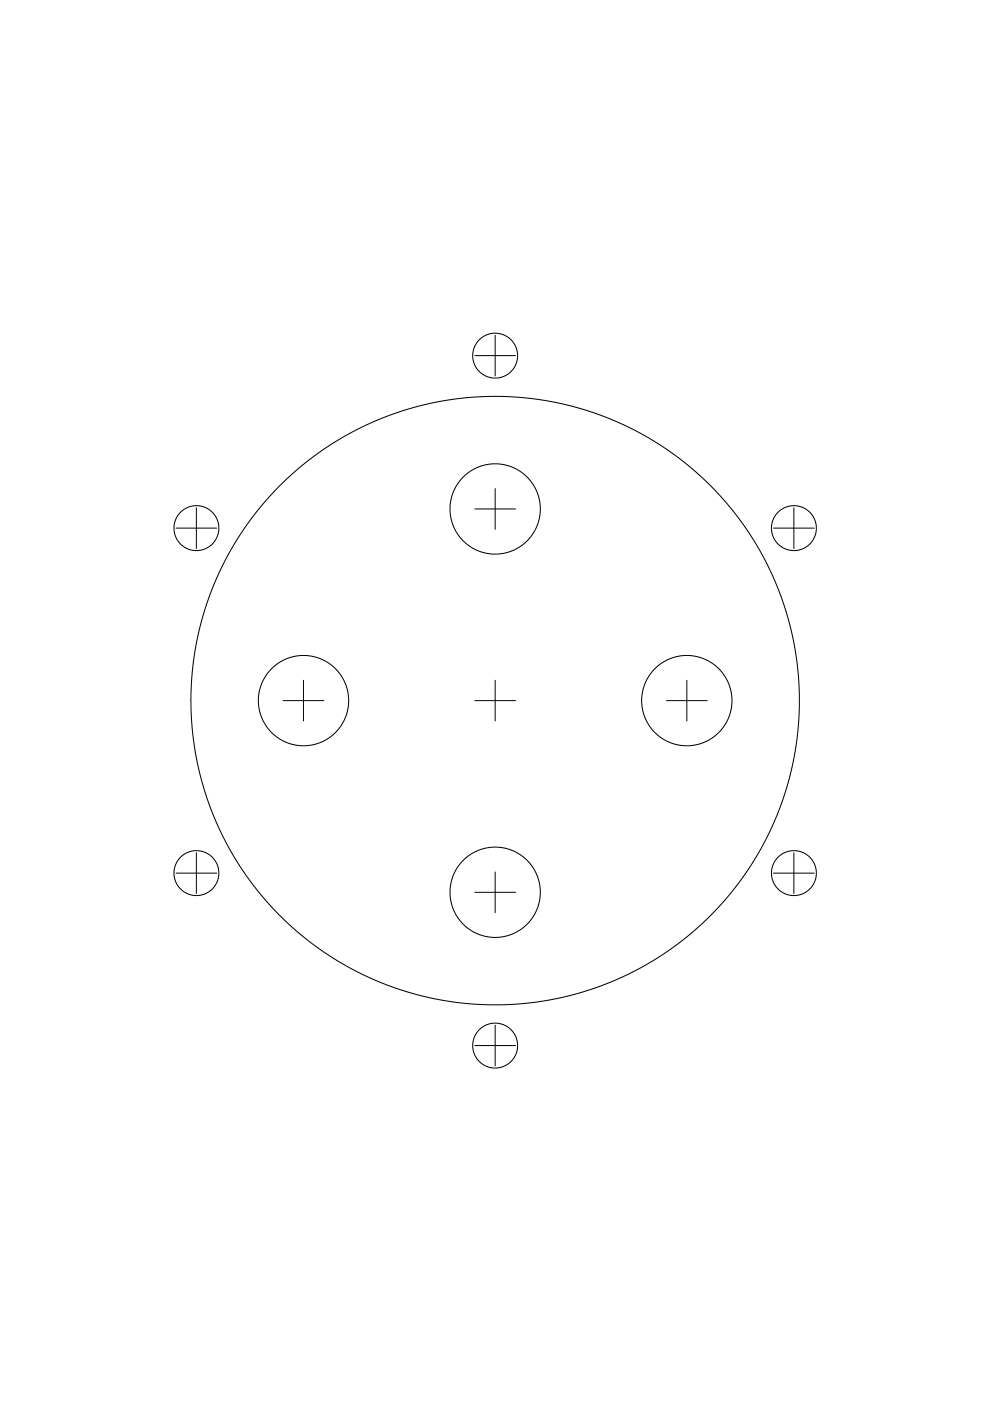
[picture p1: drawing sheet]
<svg xmlns="http://www.w3.org/2000/svg" width="210mm" height="297mm" viewBox="0 0 210 297" stroke-linecap="round" stroke-linejoin="round" font-family="sans-serif">
<g fill="none" stroke="#000" stroke-width=".21">
<path d="M100.7 75.4h8.6M105 71.1v8.6M37.3 112h8.7M41.6 107.7v8.6M100.7 107.9h8.6M105 103.6v8.6M164 112h8.6M168.3 107.7v8.6M60 148.5h8.7M64.3 144.2v8.7M100.7 148.5h8.6M105 144.2v8.7"/>
<path d="M141.3 148.5h8.6M145.6 144.2v8.7M37.3 185.1h8.7M41.6 180.8v8.6M100.7 189.2h8.6M105 184.9v8.6M164 185.1h8.6M168.3 180.8v8.6M105 217.4v8.6M100.7 221.7h8.6"/>
<circle cx="105" cy="75.4" r="4.8"/>
<circle cx="41.6" cy="112" r="4.8"/>
<circle cx="105" cy="107.9" r="9.6"/>
<circle cx="168.3" cy="112" r="4.8"/>
<circle cx="64.4" cy="148.5" r="9.6"/>
<circle cx="105" cy="148.5" r="64.5"/>
<circle cx="145.6" cy="148.5" r="9.6"/>
<circle cx="41.6" cy="185.1" r="4.8"/>
<circle cx="105" cy="189.2" r="9.6"/>
<circle cx="168.3" cy="185.1" r="4.8"/>
<circle cx="105" cy="221.7" r="4.8"/>
</g>
</svg>
